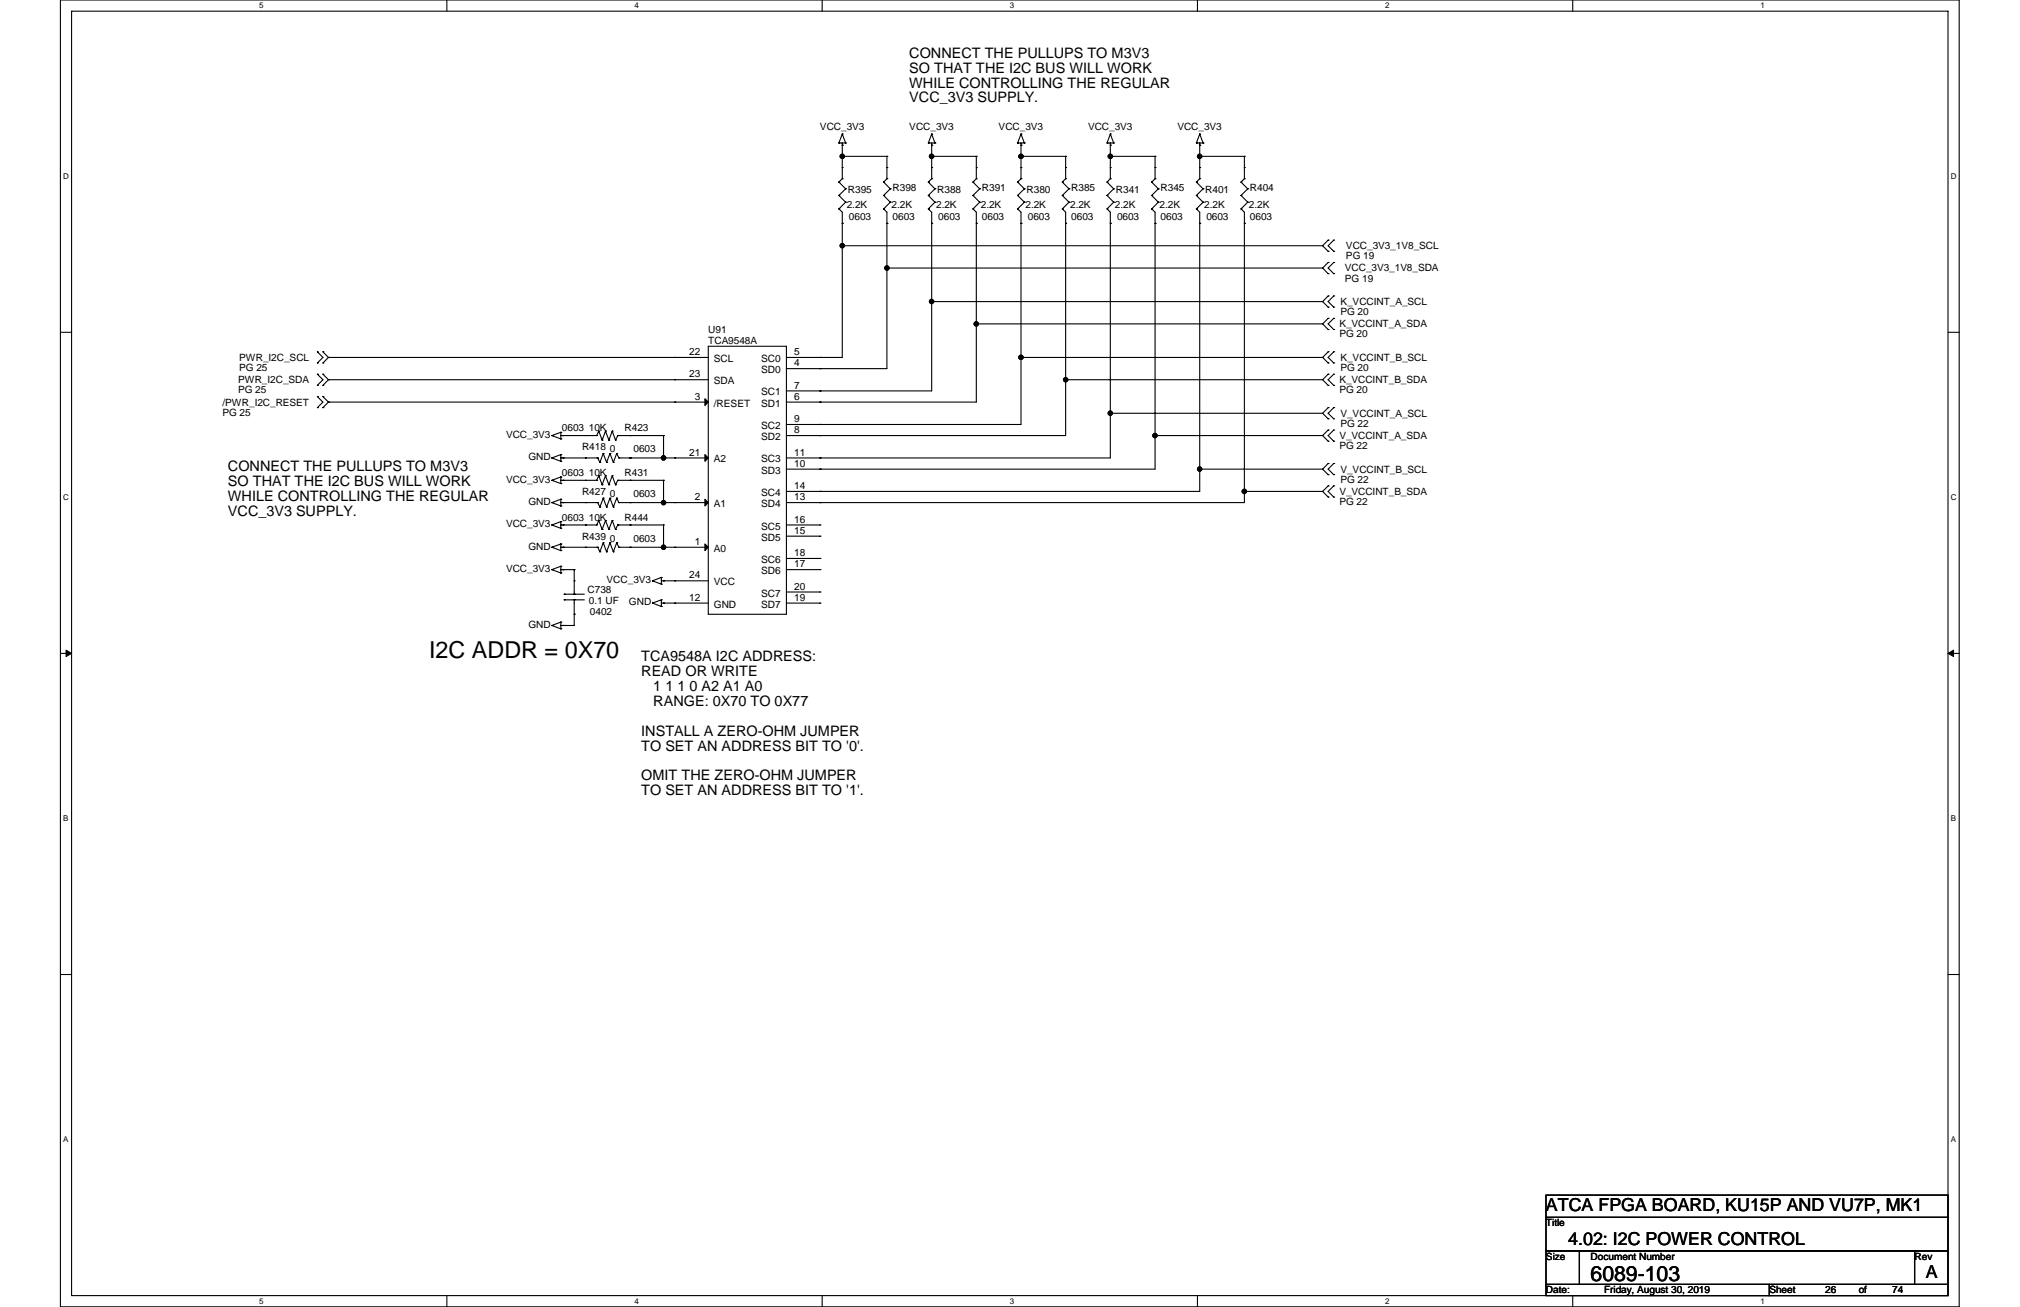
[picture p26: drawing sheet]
<svg xmlns="http://www.w3.org/2000/svg" width="432mm" height="279mm" viewBox="0 0 432 279" stroke-linecap="round" stroke-linejoin="round" font-family="sans-serif">
<defs><g id="words">
<text font-size="5" x="91.7" y="140.6">I2C ADDR = 0X70</text>
<text font-size="4.5" x="340" y="273.9">6089-103</text>
<g font-size="3.8">
<text x="330.5" y="258.9">ATCA FPGA BOARD, KU15P AND VU7P, MK1</text>
<text x="335.2" y="266.1">4.02: I2C POWER CONTROL</text>
<text x="411.6" y="273.2">A</text>
</g>
<g font-size="3.1">
<text x="194.4" y="12.3">CONNECT THE PULLUPS TO M3V3</text>
<text x="194.4" y="15.5">SO THAT THE I2C BUS WILL WORK</text>
<text x="194.4" y="18.7">WHILE CONTROLLING THE REGULAR</text>
<text x="194.4" y="21.9">VCC_3V3 SUPPLY.</text>
<text x="48.7" y="100.7">CONNECT THE PULLUPS TO M3V3</text>
<text x="48.7" y="103.9">SO THAT THE I2C BUS WILL WORK</text>
<text x="48.7" y="107.1">WHILE CONTROLLING THE REGULAR</text>
<text x="48.7" y="110.3">VCC_3V3 SUPPLY.</text>
<text x="137.1" y="141.3">TCA9548A I2C ADDRESS:</text>
<text x="137.1" y="144.5">READ OR WRITE</text>
<text x="139.7" y="147.7">1 1 1 0 A2 A1 A0</text>
<text x="139.7" y="150.9">RANGE: 0X70 TO 0X77</text>
<text x="137.1" y="157.2">INSTALL A ZERO-OHM JUMPER</text>
<text x="137.1" y="160.4">TO SET AN ADDRESS BIT TO '0'.</text>
<text x="137.1" y="166.8">OMIT THE ZERO-OHM JUMPER</text>
<text x="137.1" y="170">TO SET AN ADDRESS BIT TO '1'.</text>
</g>
<g font-size="2.2">
<text x="147.3" y="75.9">22</text>
<text x="152.6" y="77.4">SCL</text>
<text x="162.7" y="77.4">SC0</text>
<text x="169.8" y="75.9">5</text>
<text x="147.3" y="80.7">23</text>
<text x="152.6" y="82.1">SDA</text>
<text x="162.7" y="79.8">SD0</text>
<text x="169.8" y="78.3">4</text>
<text x="169.8" y="83.1">7</text>
<text x="148.5" y="85.4">3</text>
<text x="152.6" y="86.9">/RESET</text>
<text x="162.7" y="86.9">SD1</text>
<text x="162.7" y="84.5">SC1</text>
<text x="169.8" y="85.4">6</text>
<text x="162.7" y="94.1">SD2</text>
<text x="162.7" y="91.7">SC2</text>
<text x="169.8" y="92.6">8</text>
<text x="169.8" y="90.2">9</text>
<text x="147.3" y="97.4">21</text>
<text x="152.6" y="98.9">A2</text>
<text x="162.7" y="101.3">SD3</text>
<text x="162.7" y="98.9">SC3</text>
<text x="169.8" y="99.8">10</text>
<text x="169.8" y="97.4">11</text>
<text x="148.5" y="106.9">2</text>
<text x="162.7" y="106">SC4</text>
<text x="169.8" y="106.9">13</text>
<text x="169.8" y="104.5">14</text>
<text x="152.6" y="108.4">A1</text>
<text x="162.7" y="108.4">SD4</text>
<text x="162.7" y="113.2">SC5</text>
<text x="169.8" y="111.7">16</text>
<text x="148.5" y="116.5">1</text>
<text x="152.6" y="118">A0</text>
<text x="162.7" y="115.6">SD5</text>
<text x="169.8" y="114.1">15</text>
<text x="169.8" y="118.9">18</text>
<text x="147.3" y="123.7">24</text>
<text x="152.6" y="125.1">VCC</text>
<text x="162.7" y="122.7">SD6</text>
<text x="162.7" y="120.4">SC6</text>
<text x="169.8" y="121.3">17</text>
<text x="147.3" y="128.4">12</text>
<text x="152.6" y="129.9">GND</text>
<text x="162.7" y="129.9">SD7</text>
<text x="162.7" y="127.5">SC7</text>
<text x="169.8" y="128.4">19</text>
<text x="169.8" y="126">20</text>
</g>
<g font-size="2.1">
<text x="175.3" y="27.7">VCC_3V3</text>
<text x="194.4" y="27.7">VCC_3V3</text>
<text x="213.5" y="27.7">VCC_3V3</text>
<text x="232.6" y="27.7">VCC_3V3</text>
<text x="251.7" y="27.7">VCC_3V3</text>
<text x="181.3" y="41.3">R395</text>
<text x="190.8" y="40.9">R398</text>
<text x="200.3" y="41.3">R388</text>
<text x="209.9" y="40.9">R391</text>
<text x="219.4" y="41.3">R380</text>
<text x="229" y="40.9">R385</text>
<text x="238.5" y="41.3">R341</text>
<text x="248.1" y="40.9">R345</text>
<text x="257.6" y="41.3">R401</text>
<text x="267.2" y="40.9">R404</text>
<text x="181" y="44.4">2.2K</text>
<text x="181.5" y="47.1">0603</text>
<text x="190.6" y="44.4">2.2K</text>
<text x="190.8" y="47.1">0603</text>
<text x="200.1" y="44.4">2.2K</text>
<text x="200.6" y="47.1">0603</text>
<text x="209.7" y="44.4">2.2K</text>
<text x="209.9" y="47.1">0603</text>
<text x="219.2" y="44.4">2.2K</text>
<text x="219.7" y="47.1">0603</text>
<text x="228.7" y="44.4">2.2K</text>
<text x="229" y="47.1">0603</text>
<text x="238.3" y="44.4">2.2K</text>
<text x="238.8" y="47.1">0603</text>
<text x="247.9" y="44.4">2.2K</text>
<text x="248.1" y="47.1">0603</text>
<text x="257.4" y="44.4">2.2K</text>
<text x="257.9" y="47.1">0603</text>
<text x="267" y="44.4">2.2K</text>
<text x="267.2" y="47.1">0603</text>
<text x="287.7" y="53.3">VCC_3V3_1V8_SCL</text>
<text x="287.5" y="58">VCC_3V3_1V8_SDA</text>
<text x="287.7" y="55.4">PG 19</text>
<text x="286.5" y="65.2">K_VCCINT_A_SCL</text>
<text x="287.5" y="60.2">PG 19</text>
<text x="151.4" y="71.2">U91</text>
<text x="286.3" y="70">K_VCCINT_A_SDA</text>
<text x="286.5" y="67.4">PG 20</text>
<text x="51.1" y="77.1">PWR_I2C_SCL</text>
<text x="151.4" y="73.6">TCA9548A</text>
<text x="286.3" y="72.1">PG 20</text>
<text x="286.5" y="77.1">K_VCCINT_B_SCL</text>
<text x="50.9" y="81.9">PWR_I2C_SDA</text>
<text x="51.1" y="79.3">PG 25</text>
<text x="286.3" y="81.9">K_VCCINT_B_SDA</text>
<text x="286.5" y="79.3">PG 20</text>
<text x="47.5" y="86.7">/PWR_I2C_RESET</text>
<text x="47.5" y="88.8">PG 25</text>
<text x="50.9" y="84.1">PG 25</text>
<text x="286.3" y="84.1">PG 20</text>
<text x="286.5" y="89.1">V_VCCINT_A_SCL</text>
<text x="108.2" y="93.6">VCC_3V3</text>
<text x="120.1" y="92.2">0603</text>
<text x="125.9" y="92.2">10K</text>
<text x="133.5" y="92.2">R423</text>
<text x="286.3" y="93.9">V_VCCINT_A_SDA</text>
<text x="286.5" y="91.2">PG 22</text>
<text x="113" y="98.4">GND</text>
<text x="120.1" y="101.7">0603</text>
<text x="124.4" y="96.2">R418</text>
<text x="125.9" y="101.7">10K</text>
<text x="130.4" y="96.7">0</text>
<text x="133.5" y="101.7">R431</text>
<text x="135.4" y="96.7">0603</text>
<text x="286.3" y="96">PG 22</text>
<text x="286.5" y="101">V_VCCINT_B_SCL</text>
<text x="108.2" y="103.2">VCC_3V3</text>
<text x="113" y="107.9">GND</text>
<text x="124.4" y="105.8">R427</text>
<text x="130.4" y="106.3">0</text>
<text x="135.4" y="106.3">0603</text>
<text x="286.3" y="105.8">V_VCCINT_B_SDA</text>
<text x="286.3" y="107.9">PG 22</text>
<text x="286.5" y="103.2">PG 22</text>
<text x="108.2" y="112.7">VCC_3V3</text>
<text x="120.1" y="111.3">0603</text>
<text x="125.9" y="111.3">10K</text>
<text x="133.5" y="111.3">R444</text>
<text x="113" y="117.5">GND</text>
<text x="124.4" y="115.3">R439</text>
<text x="130.4" y="115.8">0</text>
<text x="135.4" y="115.8">0603</text>
<text x="108.2" y="122.3">VCC_3V3</text>
<text x="129.7" y="124.7">VCC_3V3</text>
<text x="125.6" y="126.8">C738</text>
<text x="125.9" y="129.2">0.1 UF</text>
<text x="126.1" y="131.6">0402</text>
<text x="134.5" y="129.4">GND</text>
<text x="113" y="134.2">GND</text>
<text x="330.5" y="262.2">Title</text>
<text x="330.5" y="269.3">Size</text>
<text x="340" y="269.3">Document Number</text>
<text x="409.3" y="269.3">Rev</text>
<text x="330.5" y="276.5">Date:</text>
<text x="342.9" y="276.5">Friday, August 30, 2019</text>
<text x="378.2" y="276.5">Sheet</text>
<text x="390.2" y="276.5">26</text>
<text x="397.3" y="276.5">of</text>
<text x="404.5" y="276.5">74</text>
</g>
<g font-size="1.7">
<text x="55.4" y="1.8">5</text>
<text x="135.6" y="1.8">4</text>
<text x="215.9" y="1.8">3</text>
<text x="296.1" y="1.8">2</text>
<text x="376.3" y="1.8">1</text>
<text x="13.5" y="38.2">D</text>
<text x="417" y="38.2">D</text>
<text x="13.5" y="106.9">C</text>
<text x="417" y="106.9">C</text>
<text x="13.5" y="175.5">B</text>
<text x="417" y="175.5">B</text>
<text x="13.5" y="244.2">A</text>
<text x="417" y="244.2">A</text>
<text x="55.4" y="278.7">5</text>
<text x="135.6" y="278.7">4</text>
<text x="215.9" y="278.7">3</text>
<text x="296.1" y="278.7">2</text>
<text x="376.3" y="278.7">1</text>
</g>
</g></defs>
<path d="M12.9 0h405.9v279.4h-405.9zM15.3 2.4h401.1v274.6h-401.1z" fill="none" stroke="#000" stroke-width=".23"/>
<g fill="#fff">
<path d="M55.4 .3h.9v1.8h-.9z"/>
<path d="M55.4 277.2h.9v1.9h-.9z"/>
</g>
<path d="M95.5 0v2.4M95.5 277v2.4" fill="none" stroke="#000" stroke-width=".23"/>
<g fill="#fff">
<path d="M135.6 .3h1v1.8h-1z"/>
<path d="M135.6 277.2h1v1.9h-1z"/>
</g>
<path d="M175.7 0v2.4M175.7 277v2.4" fill="none" stroke="#000" stroke-width=".23"/>
<g fill="#fff">
<path d="M215.9 .3h.9v1.8h-.9z"/>
<path d="M215.9 277.2h.9v1.9h-.9z"/>
</g>
<path d="M256 0v2.4M256 277v2.4" fill="none" stroke="#000" stroke-width=".23"/>
<g fill="#fff">
<path d="M296.1 .3h.9v1.8h-.9z"/>
<path d="M296.1 277.2h.9v1.9h-.9z"/>
</g>
<path d="M336.2 0v2.4M336.2 277v2.4" fill="none" stroke="#000" stroke-width=".23"/>
<g fill="#fff">
<path d="M376.3 .3h.9v1.8h-.9z"/>
<path d="M376.3 277.2h.9v1.9h-.9z"/>
<path d="M13.5 36.7h1.3v1.9h-1.3z"/>
<path d="M417 36.7h1.3v1.9h-1.3z"/>
<path d="M13.5 105.3h1.3v1.9h-1.3z"/>
<path d="M417 105.3h1.3v1.9h-1.3z"/>
</g>
<path d="M12.9 71h2.4M416.4 71h2.4" fill="none" stroke="#000" stroke-width=".23"/>
<g fill="#fff">
<path d="M13.5 174h1.1v1.9h-1.1z"/>
<path d="M417 174h1.1v1.9h-1.1z"/>
</g>
<path d="M12.9 139.7h2.4M416.4 139.7h2.4" fill="none" stroke="#000" stroke-width=".23"/>
<path d="M14.1 139v1.4l1.2-.7zM416.4 139.7l1.2 .7v-1.4z" fill="#000" stroke="#000" stroke-width=".21"/>
<g fill="#fff">
<path d="M13.5 242.6h1.1v1.9h-1.1z"/>
<path d="M417 242.6h1.1v1.9h-1.1z"/>
</g>
<g fill="none" stroke="#000" stroke-width=".23">
<path d="M179.3 38.9h.1M179.3 38.9l1.5 1.5M179.3 30.6h.1M179.3 30.6h1.5M180 38.2h.1M180 38.2l-.7 .7M180 33.4h.1M180 33.4h9.6M180 35.8h.1M180 31.1h.1M180 28.7h.1M180 30.6v7.6"/>
<path d="M180 28.7l.8 1.9M180 28.7l-.7 1.9M180.8 30.6h.1M188.9 38.9h.1M188.9 38.9l1.4 1.5M189.6 35.8h.1M189.6 33.4h.1M189.6 33.4v4.8M189.6 38.2h.1M189.6 38.2l-.7 .7M198.4 30.6h.1M198.4 30.6h1.5"/>
<path d="M198.4 38.9h.1M198.4 38.9l1.5 1.5M199.2 33.4h.1M199.2 33.4h9.5M199.2 35.8h.1M199.2 38.2h.1M199.2 38.2l-.8 .7M199.2 31.1h.1M199.2 28.7h.1M199.2 30.6v7.6M199.2 28.7l.7 1.9M199.2 28.7l-.8 1.9"/>
<path d="M199.9 30.6h.1M208 38.9h.1M208 38.9l1.4 1.5M208.7 35.8h.1M208.7 33.4h.1M208.7 33.4v4.8M208.7 38.2h.1M208.7 38.2l-.7 .7M217.5 38.9h.1M217.5 38.9l1.5 1.5M217.5 30.6h.1M217.5 30.6h1.5"/>
<path d="M218.2 38.2h.1M218.2 35.8h.1M218.2 38.2l-.7 .7M218.2 33.4h.1M218.2 33.4h9.6M218.2 31.1h.1M218.2 28.7h.1M218.2 30.6v7.6M218.2 28.7l.8 1.9M218.2 28.7l-.7 1.9M219 30.6h.1M227.1 38.9h.1"/>
<path d="M227.1 38.9l1.4 1.5M227.8 35.8h.1M227.8 38.2h.1M227.8 33.4h.1M227.8 38.2l-.7 .7M227.8 33.4v4.8M236.6 30.6h.1M236.6 38.9h.1M236.6 30.6h1.5M236.6 38.9l1.5 1.5M237.3 33.4h.1M237.3 33.4h9.6"/>
<path d="M237.3 38.2h.1M237.3 38.2l-.7 .7M237.3 31.1h.1M237.3 28.7h.1M237.3 30.6v7.6M237.3 28.7l.8 1.9M237.3 28.7l-.7 1.9M237.3 35.8h.1M238.1 30.6h.1M246.2 38.9h.1M246.2 38.9l1.4 1.5M246.9 38.2h.1"/>
<path d="M246.9 38.2l-.7 .7M246.9 35.8h.1M246.9 33.4h.1M246.9 33.4v4.8M255.7 30.6h.1M255.7 38.9h.1M255.7 30.6h1.5M255.7 38.9l1.5 1.5M256.5 38.2h.1M256.5 38.2l-.8 .7M256.5 31.1h.1M256.5 28.7h.1"/>
<path d="M256.5 30.6v7.6M256.5 28.7l.7 1.9M256.5 28.7l-.8 1.9M256.5 35.8h.1M256.5 33.4h.1M256.5 33.4h9.5M257.2 30.6h.1M265.3 38.9h.1M265.3 38.9l1.4 1.5M266 35.8h.1M266 33.4h.1M266 33.4v4.8"/>
<path d="M266 38.2h.1M266 38.2l-.7 .7M179.3 44.7h.1M179.3 41.8h.1M179.3 44.7l.7 .7v31h-11.9M179.3 41.8l1.5 1.4M180 47.8h.1M180 52.5h.1M180 52.5h102.7M180.8 43.2h.1M180.8 40.4h.1M180.8 43.2l-1.5 1.5"/>
<path d="M180.8 40.4l-1.5 1.4M188.9 44.7h.1M188.9 41.8h.1M188.9 44.7l.7 .7v33.4h-21.5M188.9 41.8l1.4 1.4M189.6 47.8h.1M189.6 57.3h.1M189.6 57.3h93.1M190.3 43.2h.1M190.3 40.4h.1M190.3 43.2l-1.4 1.5M190.3 40.4l-1.4 1.4"/>
<path d="M198.4 44.7h.1M198.4 41.8h.1M198.4 44.7l.8 .7v38.2h-31.1M198.4 41.8l1.5 1.4M199.2 47.8h.1M199.9 43.2h.1M199.9 40.4h.1M199.9 43.2l-1.5 1.5M199.9 40.4l-1.5 1.4M208 44.7h.1M208 41.8h.1M208 44.7l.7 .7v40.6h-40.6"/>
<path d="M208 41.8l1.4 1.4M208.7 47.8h.1M209.4 43.2h.1M209.4 40.4h.1M209.4 43.2l-1.4 1.5M209.4 40.4l-1.4 1.4M217.5 44.7h.1M217.5 41.8h.1M217.5 44.7l.7 .7v45.3h-50.1M217.5 41.8l1.5 1.4M218.2 47.8h.1M219 43.2h.1"/>
<path d="M219 40.4h.1M219 43.2l-1.5 1.5M219 40.4l-1.5 1.4M227.1 44.7h.1M227.1 41.8h.1M227.1 44.7l.7 .7v47.7h-59.7M227.1 41.8l1.4 1.4M227.8 47.8h.1M228.5 43.2h.1M228.5 40.4h.1M228.5 43.2l-1.4 1.5M228.5 40.4l-1.4 1.4"/>
<path d="M236.6 44.7h.1M236.6 41.8h.1M236.6 44.7l.7 .7v52.5h-69.2M236.6 41.8l1.5 1.4M237.3 47.8h.1M238.1 43.2h.1M238.1 40.4h.1M238.1 43.2l-1.5 1.5M238.1 40.4l-1.5 1.4M246.2 44.7h.1M246.2 41.8h.1M246.2 44.7l.7 .7v54.9h-78.8"/>
<path d="M246.2 41.8l1.4 1.4M246.9 47.8h.1M247.6 43.2h.1M247.6 40.4h.1M247.6 43.2l-1.4 1.5M247.6 40.4l-1.4 1.4M255.7 44.7h.1M255.7 41.8h.1M255.7 44.7l.8 .7v59.7h-88.4M255.7 41.8l1.5 1.4M256.5 47.8h.1M257.2 43.2h.1"/>
<path d="M257.2 40.4h.1M257.2 43.2l-1.5 1.5M257.2 40.4l-1.5 1.4M265.3 44.7h.1M265.3 41.8h.1M265.3 44.7l.7 .7v62h-97.9M265.3 41.8l1.4 1.4M266 47.8h.1M266.7 43.2h.1M266.7 40.4h.1M266.7 43.2l-1.4 1.5M266.7 40.4l-1.4 1.4"/>
<path d="M282.7 52.5l1.2 1.2M282.7 57.3l1.2 1.2M283.9 51.3h.1M283.9 53.7h.1M283.9 56.1h.1M283.9 58.5h.1M283.9 51.3l-1.2 1.2M283.9 56.1l-1.2 1.2M285.1 53.7h.1M285.1 51.3h.1M285.1 58.5h.1M285.1 56.1h.1"/>
<path d="M285.1 51.3l-1.2 1.2 1.2 1.2M285.1 56.1l-1.2 1.2 1.2 1.2M67.8 77.6h.1M67.8 75.2h.1M67.8 80h.1M67.8 75.2l1.2 1.2-1.2 1.2M67.8 80l1.2 1.2-1.2 1.2M69 75.2h.1M69 77.6h.1M69 80h.1M69 75.2l1.2 1.2M69 80l1.2 1.2"/>
<path d="M70.2 76.4h.1M70.2 76.4l-1.2 1.2M144.2 76.4h.1M151.4 74h16.7v57.3h-16.7zM151.4 76.4h-81.2M175.3 78.8h.1M175.3 76.4h.1M199.2 64.5h.1M199.2 64.5h83.5M208.7 69.2h.1M208.7 69.2h74M218.2 76.4h.1"/>
<path d="M218.2 76.4h64.5M282.7 64.5l1.2 1.2M282.7 69.2l1.2 1.2M282.7 76.4l1.2 1.2M283.9 63.3h.1M283.9 65.7h.1M283.9 68.1h.1M283.9 70.4h.1M283.9 75.2h.1M283.9 77.6h.1M283.9 80h.1M283.9 63.3l-1.2 1.2"/>
<path d="M283.9 68.1l-1.2 1.1M283.9 75.2l-1.2 1.2M283.9 80l-1.2 1.2M285.1 65.7h.1M285.1 63.3h.1M285.1 70.4h.1M285.1 68.1h.1M285.1 77.6h.1M285.1 75.2h.1M285.1 80h.1M285.1 63.3l-1.2 1.2 1.2 1.2M285.1 68.1l-1.2 1.1 1.2 1.2"/>
<path d="M285.1 75.2l-1.2 1.2 1.2 1.2M285.1 80l-1.2 1.2 1.2 1.2M67.8 82.4h.1M67.8 87.1h.1M67.8 84.8h.1M67.8 84.8l1.2 1.2-1.2 1.1M69 82.4h.1M69 84.8h.1M69 87.1h.1M69 84.8l1.2 1.2M70.2 86h.1M70.2 81.2h.1"/>
<path d="M70.2 81.2l-1.2 1.2M70.2 86l-1.2 1.1M118 93.1h.1M118 97.9h.1M118 93.1l1.9 .7M118 97.9l1.9 .7M119.9 92.4h.1M119.9 93.8h.1M119.9 97.2h.1M119.9 98.6h.1M119.9 92.4v1.4M119.9 97.2v1.4"/>
<path d="M119.9 93.1h7.6M119.9 92.4l-1.9 .7M119.9 97.9h7.9M119.9 97.2l-1.9 .7M120.4 93.1h.1M120.4 97.9h.1M125.1 97.9h.1M125.1 93.1h.1M127.5 93.1h.1M127.8 97.9h.1M127.8 97.9l.4 .9M128 92.2h.1"/>
<path d="M128 92.2l.7 1.9M128 92.2l-.5 .9M128.2 98.8h.1M128.7 94.1h.1M128.9 96.9h.1M128.9 96.9l-.7 1.9M128.9 96.9l.8 1.9M129.4 92.2h.1M129.4 92.2l.8 1.9M129.4 92.2l-.7 1.9M129.7 98.8h.1M130.2 94.1h.1"/>
<path d="M130.4 96.9h.1M130.4 96.9l-.7 1.9M130.4 96.9l.7 1.9M130.9 92.2h.1M130.9 92.2l.7 1.9M130.9 92.2l-.7 1.9M131.1 98.8h.1M131.6 94.1h.1M131.8 96.9h.1M131.8 96.9l-.7 1.9M131.8 96.9l.5 1M132.1 93.1h.1"/>
<path d="M132.1 93.1l-.5 1M132.3 97.9h.1M132.3 97.9h19.1M134.7 97.9h.1M134.7 93.1h.1M141.8 93.1h.1M141.8 97.9h.1M141.8 93.1h-9.7M141.8 93.1v4.8M144.2 81.2h.1M144.2 86h.1M144.2 97.9h.1"/>
<path d="M151.4 86h-81.2M151.4 81.2h-81.2M175.3 86h.1M175.3 93.1h.1M175.3 83.6h.1M175.3 90.7h.1M175.3 97.9h.1M227.8 81.2h.1M227.8 81.2h54.9M237.3 88.3h.1M237.3 88.3h45.4M246.9 93.1h.1"/>
<path d="M246.9 93.1h35.8M282.7 81.2l1.2 1.2M282.7 88.3l1.2 1.2M282.7 93.1l1.2 1.2M283.9 82.4h.1M283.9 87.1h.1M283.9 89.5h.1M283.9 91.9h.1M283.9 94.3h.1M283.9 99.1h.1M283.9 87.1l-1.2 1.2M283.9 91.9l-1.2 1.2"/>
<path d="M283.9 99.1l-1.2 1.2M285.1 82.4h.1M285.1 89.5h.1M285.1 87.1h.1M285.1 94.3h.1M285.1 91.9h.1M285.1 99.1h.1M285.1 87.1l-1.2 1.2 1.2 1.2M285.1 91.9l-1.2 1.2 1.2 1.2M285.1 99.1l-1.2 1.2 1.2 1.2M118 102.7h.1M118 107.4h.1"/>
<path d="M118 112.2h.1M118 117h.1M118 102.7l1.9 .7M118 107.4l1.9 .8M118 112.2l1.9 .7M118 117l1.9 .7M119.9 102h.1M119.9 103.4h.1M119.9 106.7h.1M119.9 108.2h.1M119.9 111.5h.1M119.9 112.9h.1"/>
<path d="M119.9 116.3h.1M119.9 117.7h.1M119.9 102v1.4M119.9 106.7v1.5M119.9 111.5v1.4M119.9 116.3v1.4M119.9 102l-1.9 .7M119.9 106.7l-1.9 .7M119.9 111.5l-1.9 .7M119.9 116.3l-1.9 .7M120.4 102.7h.1M120.4 107.4h.1"/>
<path d="M120.4 112.2h.1M120.4 117h.1M125.1 107.4h.1M125.1 117h.1M125.1 102.7h.1M125.1 112.2h.1M127.5 102.7h-7.6M127.5 112.2h-7.6M127.5 102.7h.1M127.5 112.2h.1M127.8 117h.1M127.8 117h-7.9"/>
<path d="M127.8 117l.4 1M127.8 107.4h.1M127.8 107.4h-7.9M127.8 107.4l.4 1M128 111.3h.1M128 111.3l.7 1.9M128 111.3l-.5 .9M128 101.7h.1M128 101.7l.7 1.9M128 101.7l-.5 1M128.2 118h.1M128.2 108.4h.1"/>
<path d="M128.7 103.6h.1M128.7 113.2h.1M128.9 116h.1M128.9 116l-.7 2M128.9 116l.8 2M128.9 106.5h.1M128.9 106.5l-.7 1.9M128.9 106.5l.8 1.9M129.4 101.7h.1M129.4 101.7l.8 1.9M129.4 101.7l-.7 1.9M129.4 111.3h.1"/>
<path d="M129.4 111.3l.8 1.9M129.4 111.3l-.7 1.9M129.7 118h.1M129.7 108.4h.1M130.2 103.6h.1M130.2 113.2h.1M130.4 116h.1M130.4 116l-.7 2M130.4 116l.7 2M130.4 106.5h.1M130.4 106.5l-.7 1.9M130.4 106.5l.7 1.9"/>
<path d="M130.9 111.3h.1M130.9 111.3l.7 1.9M130.9 111.3l-.7 1.9M130.9 101.7h.1M130.9 101.7l.7 1.9M130.9 101.7l-.7 1.9M131.1 118h.1M131.1 108.4h.1M131.6 103.6h.1M131.6 113.2h.1M131.8 116h.1M131.8 116l-.7 2"/>
<path d="M131.8 116l.5 1M131.8 106.5h.1M131.8 106.5l-.7 1.9M131.8 106.5l.5 .9M132.1 102.7h.1M132.1 102.7l-.5 .9M132.1 112.2h.1M132.1 112.2l-.5 1M132.3 117h.1M132.3 107.4h19.1M132.3 117h19.1M132.3 107.4h.1"/>
<path d="M134.7 107.4h.1M134.7 117h.1M134.7 102.7h.1M134.7 112.2h.1M141.8 102.7h.1M141.8 107.4h.1M141.8 112.2h.1M141.8 117h.1M141.8 102.7h-9.7M141.8 112.2h-9.7M141.8 102.7v4.7M141.8 112.2v4.8"/>
<path d="M144.2 117h.1M144.2 107.4h.1M168.1 112.2h7.2M168.1 114.6h7.2M168.1 119.4h7.2M175.3 100.3h.1M175.3 107.4h.1M175.3 114.6h.1M175.3 105.1h.1M175.3 112.2h.1M175.3 119.4h.1M256.5 100.3h.1"/>
<path d="M256.5 100.3h26.2M266 105.1h.1M266 105.1h16.7M282.7 100.3l1.2 1.2M282.7 105.1l1.2 1.2M283.9 101.5h.1M283.9 103.9h.1M283.9 106.3h.1M283.9 103.9l-1.2 1.2M285.1 101.5h.1M285.1 106.3h.1M285.1 103.9h.1"/>
<path d="M285.1 103.9l-1.2 1.2 1.2 1.2M118 121.8h.1M118 133.7h.1M118 121.8l1.9 .7M118 133.7l1.9 .7M119.9 122.5h.1M119.9 121.1h.1M119.9 133h.1M119.9 134.4h.1M119.9 121.1v1.4M119.9 133v1.4M119.9 121.1l-1.9 .7"/>
<path d="M119.9 133l-1.9 .7M120.4 121.8h.1M120.4 133.7h.1M120.6 128.2h.1M120.6 127h.1M120.6 128.2h4.3M120.6 127h4.3M122.7 124.2h.1M122.7 131.3h.1M122.7 121.8h.1M122.7 121.8h-2.8M122.7 121.8v5.2"/>
<path d="M122.7 127h.1M122.7 128.2h.1M122.7 128.2v5.5h-2.8M139.5 124.2h.1M139.5 128.9h.1M139.5 124.2l1.9 .7M139.5 128.9l1.9 .7M141.4 124.9h.1M141.4 123.4h.1M141.4 129.6h.1M141.4 128.2h.1M141.4 123.4v1.5"/>
<path d="M141.4 128.2v1.4M141.4 123.4l-1.9 .8M141.4 128.2l-1.9 .7M141.8 124.2h.1M141.8 128.9h.1M144.2 124.2h.1M144.2 128.9h.1M151.4 124.2h-10M151.4 128.9h-10M168.1 121.8h7.2M168.1 128.9h7.2M168.1 126.6h7.2"/>
<path d="M175.3 121.8h.1M175.3 128.9h.1M175.3 126.6h.1M12.9 208.3h2.4M416.4 208.3h2.4M330.5 255.5h85.9v4.7h-85.9zM330.5 260.2h85.9v7.2h-85.9zM330.5 267.4h7.1v7.2h-7.1zM330.5 274.6h47.7v2.4h-47.7zM337.6 267.4h71.7v7.2h-71.7zM378.2 274.6h38.2v2.4h-38.2zM409.3 267.4h7.1v7.2h-7.1z"/>
</g>
<g fill="#000" stroke="#000" stroke-width=".23">
<path d="M150.7 85.2l.7 .8-.7 .7z" fill-rule="evenodd"/>
<path d="M150.7 97.2l.7 .7-.7 .7z" fill-rule="evenodd"/>
<path d="M150.7 116.3l.7 .7-.7 .7z" fill-rule="evenodd"/>
<path d="M150.7 106.7l.7 .7-.7 .8z" fill-rule="evenodd"/>
<circle cx="180" cy="33.4" r=".47"/>
<circle cx="199.1" cy="33.4" r=".47"/>
<circle cx="218.2" cy="33.4" r=".47"/>
<circle cx="237.3" cy="33.4" r=".47"/>
<circle cx="256.4" cy="33.4" r=".47"/>
<circle cx="180" cy="52.5" r=".47"/>
<circle cx="189.6" cy="57.3" r=".47"/>
<circle cx="199.1" cy="64.5" r=".47"/>
<circle cx="208.7" cy="69.2" r=".47"/>
<circle cx="218.2" cy="76.4" r=".47"/>
<circle cx="141.8" cy="97.9" r=".47"/>
<circle cx="227.8" cy="81.2" r=".47"/>
<circle cx="237.3" cy="88.3" r=".47"/>
<circle cx="246.9" cy="93.1" r=".47"/>
<circle cx="141.8" cy="117" r=".47"/>
<circle cx="141.8" cy="107.4" r=".47"/>
<circle cx="256.4" cy="100.3" r=".47"/>
<circle cx="266" cy="105.1" r=".47"/>
</g>
<use href="#words"/>
</svg>
